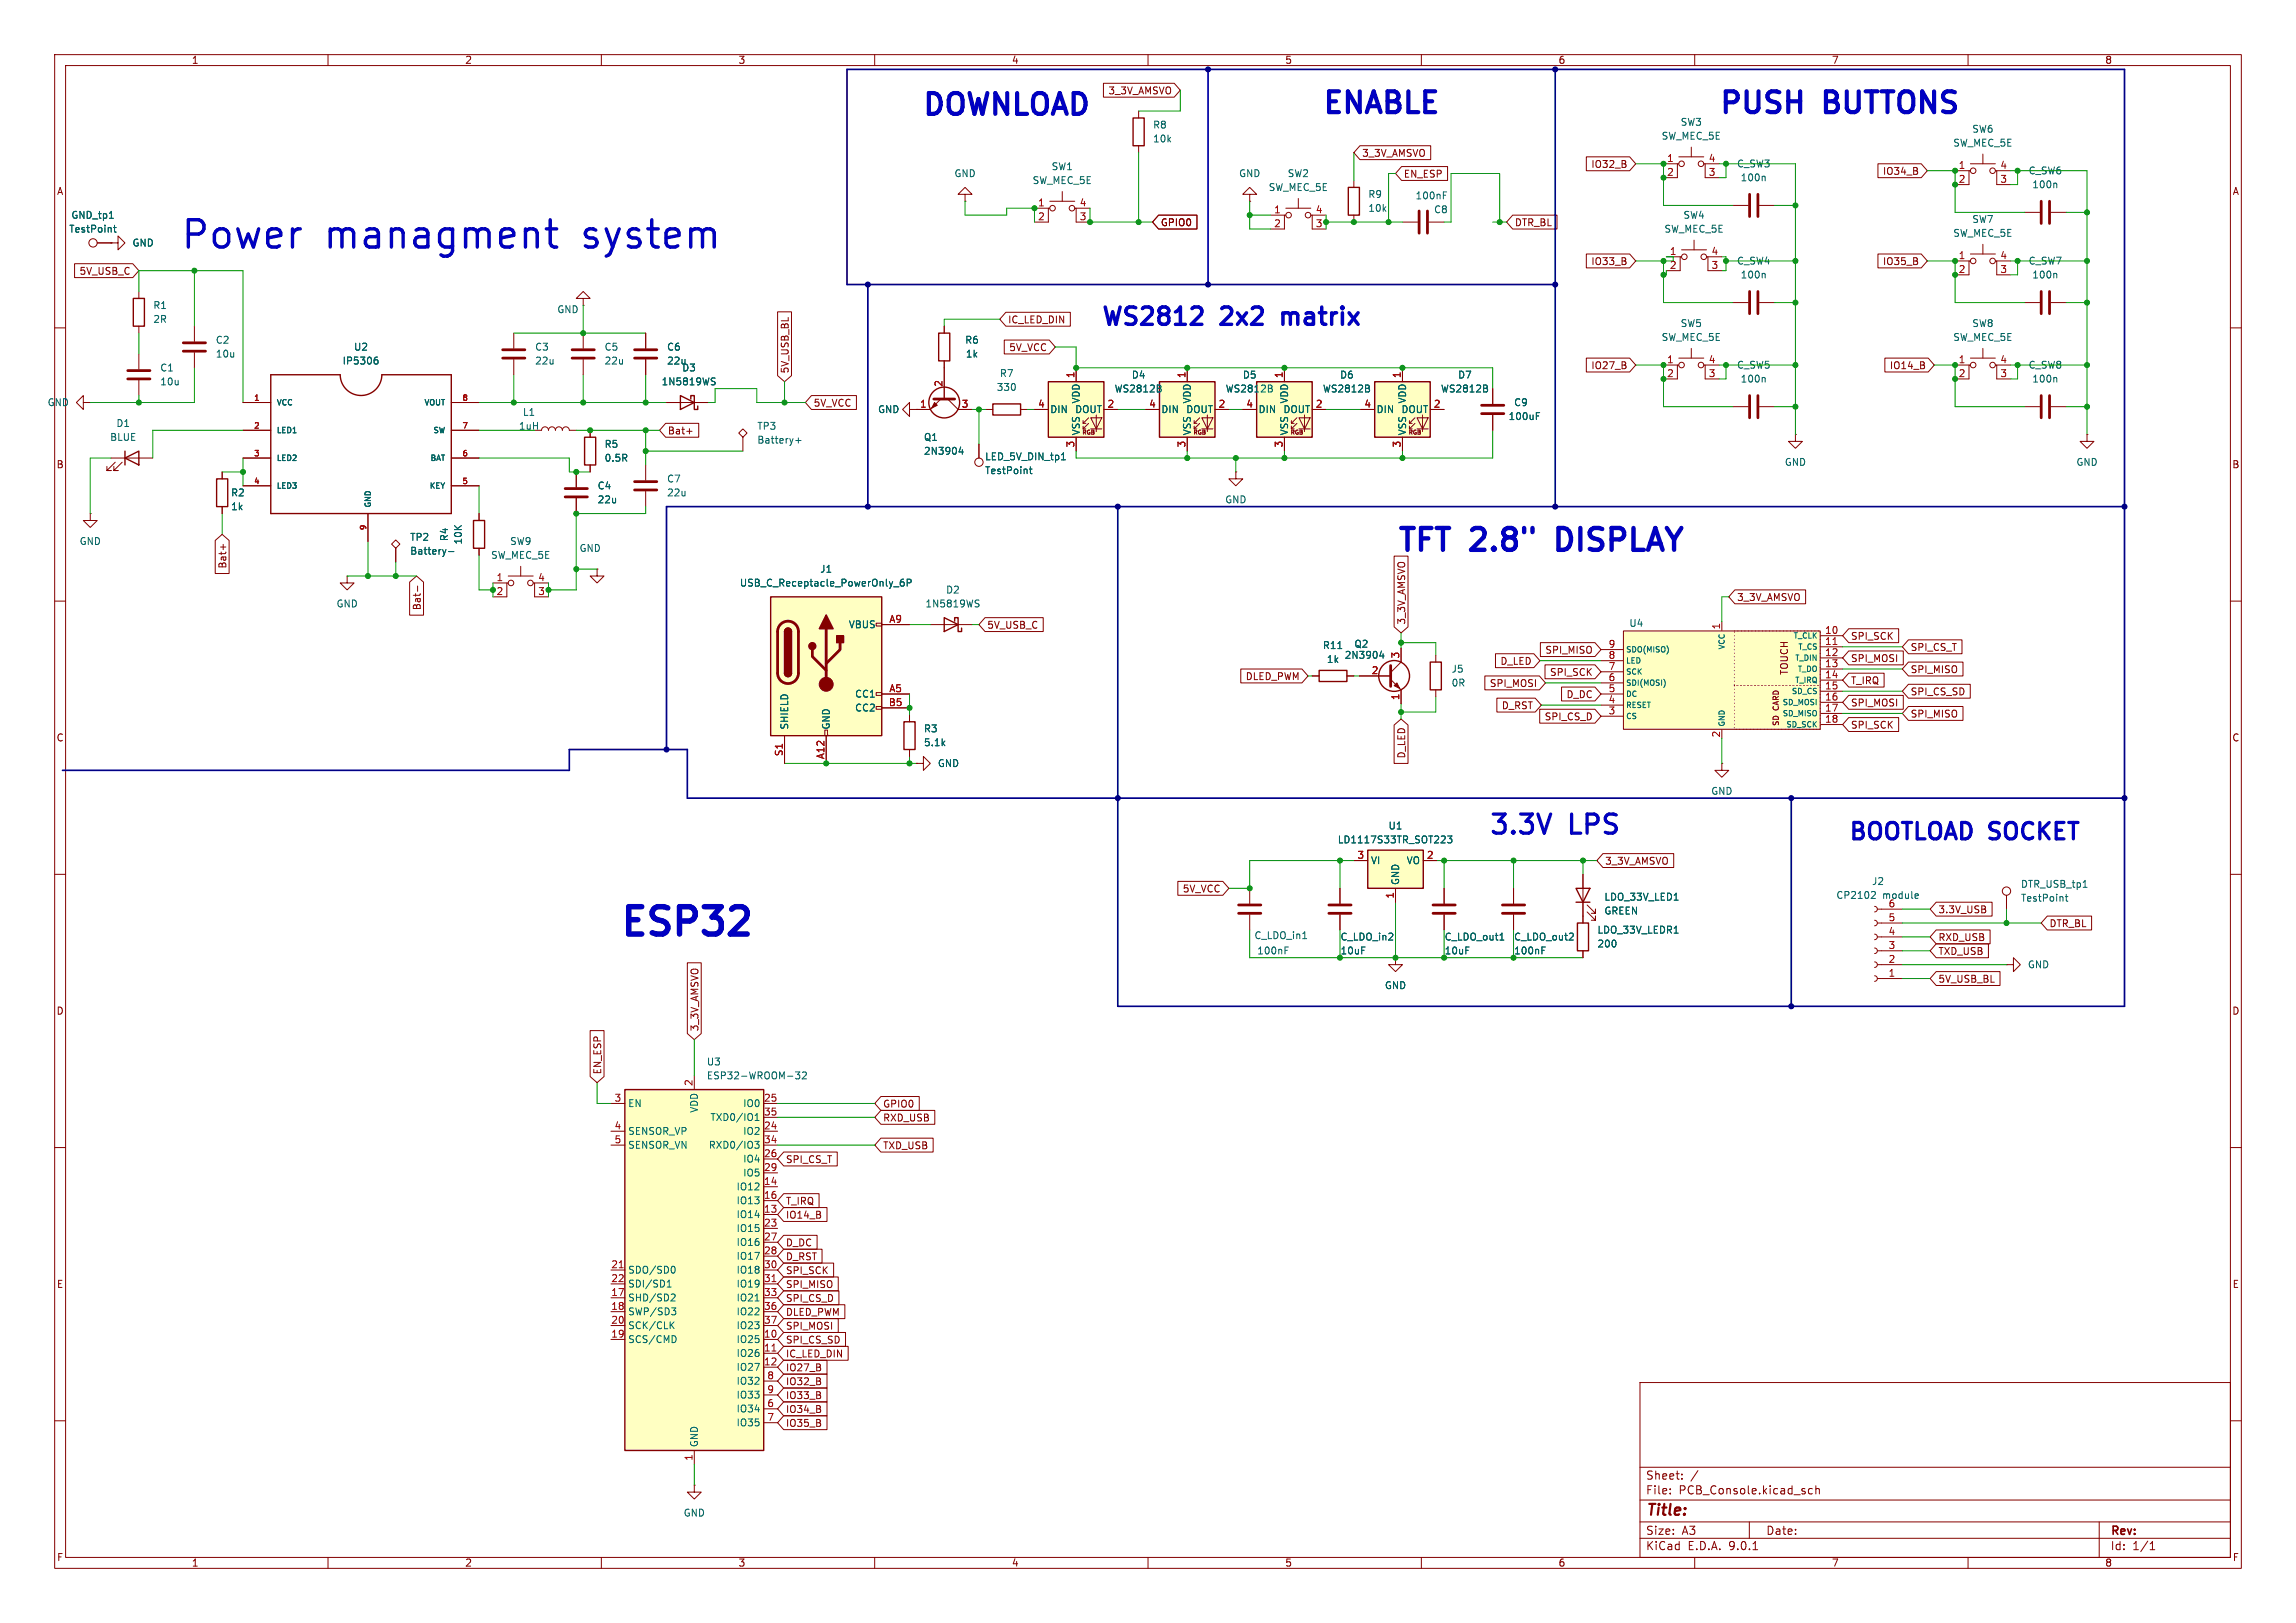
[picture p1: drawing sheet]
<svg xmlns="http://www.w3.org/2000/svg" width="420mm" height="297mm" viewBox="0 0 420 297" stroke-linecap="round" stroke-linejoin="round" font-family="sans-serif">
<defs><g id="words">
<g font-size="7" fill="#0000c2">
<text x="32.8" y="46.4">Power</text>
<text x="59.7" y="46.4">managment</text>
<text x="107.4" y="46.4">system</text>
<text x="112.8" y="172.7">ESP32</text>
</g>
<g font-size="5.6" fill="#0000c2">
<text x="255.1" y="102">TFT</text>
<text x="269.3" y="102">2.8&quot;</text>
<text x="286.5" y="102">DISPLAY</text>
</g>
<g font-size="5.3" fill="#0000c2">
<text x="168.2" y="21.3">DOWNLOAD</text>
<text x="241.4" y="21.8">ENABLE</text>
<text x="314" y="21.8">PUSH</text>
<text x="333.9" y="21.8">BUTTONS</text>
</g>
<g font-size="4.9" fill="#0000c2">
<text x="272.1" y="153.5">3.3V</text>
<text x="287.2" y="153.5">LPS</text>
</g>
<g font-size="4.4" fill="#0000c2">
<text x="201.1" y="60.5">WS2812</text>
<text x="223.5" y="60.5">2x2</text>
<text x="235.8" y="60.5">matrix</text>
</g>
<text font-size="4.2" fill="#0000c2" x="337.8" y="154.5">BOOTLOAD SOCKET</text>
<text font-size="2.8" fill="#840000" x="301" y="277.9">Title:</text>
<g font-size="2.1" fill="#840000">
<text x="301" y="273.7">File:</text>
<text x="301" y="271">Sheet:</text>
<text x="307.1" y="273.7">PCB_Console.kicad_sch</text>
<text x="301" y="281.1">Size:</text>
<text x="307.6" y="281.1">A3</text>
<text x="323" y="281.1">Date:</text>
<text x="386" y="281.3">Rev:</text>
<text x="301" y="283.9">KiCad</text>
<text x="308.7" y="283.9">E.D.A.</text>
<text x="316.3" y="283.9">9.0.1</text>
<text x="386" y="283.9">Id:</text>
<text x="390.1" y="283.9">1/1</text>
</g>
<g font-size="1.8" fill="#840000">
<text x="35" y="11.9">1</text>
<text x="85" y="11.9">2</text>
<text x="135" y="11.9">3</text>
<text x="185" y="11.9">4</text>
<text x="235" y="11.9">5</text>
<text x="285" y="11.9">6</text>
<text x="335" y="11.9">7</text>
<text x="385" y="11.9">8</text>
<text x="202.7" y="17.5">3_3V_AMSVO</text>
<text x="249.1" y="28.9">3_3V_AMSVO</text>
<text x="10.3" y="35.9">A</text>
<text x="256.7" y="32.7">EN_ESP</text>
<text x="291" y="30.9">IO32_B</text>
<text x="344.3" y="32.2">IO34_B</text>
<text x="408.3" y="35.9">A</text>
<text x="212.2" y="41.6">GPIO0</text>
<text x="277" y="41.6">DTR_BL</text>
<text x="14.5" y="50.5">5V_USB_C</text>
<text x="291" y="48.7">IO33_B</text>
<text x="344.3" y="48.7">IO35_B</text>
<text x="184.3" y="59.4">IC_LED_DIN</text>
<text x="184.5" y="64.5">5V_VCC</text>
<text x="144.5" y="68.4" transform="rotate(-90 144.5 68.4)">5V_USB_BL</text>
<text x="291" y="67.8">IO27_B</text>
<text x="345.6" y="67.8">IO14_B</text>
<text x="148.7" y="74.6">5V_VCC</text>
<text x="122.1" y="79.7">Bat+</text>
<text x="10.3" y="85.9">B</text>
<text x="408.2" y="85.9">B</text>
<text x="41.6" y="104.1" transform="rotate(-90 41.6 104.1)">Bat+</text>
<text x="77.2" y="111.8" transform="rotate(-90 77.2 111.8)">Bat-</text>
<text x="317.7" y="110.2">3_3V_AMSVO</text>
<text x="180.5" y="115.3">5V_USB_C</text>
<text x="257.2" y="114.4" transform="rotate(-90 257.2 114.4)">3_3V_AMSVO</text>
<text x="282.6" y="119.8">SPI_MISO</text>
<text x="338.5" y="117.3">SPI_SCK</text>
<text x="349.4" y="119.3">SPI_CS_T</text>
<text x="227.8" y="124.7">DLED_PWM</text>
<text x="272.4" y="125.9">SPI_MOSI</text>
<text x="274.4" y="121.9">D_LED</text>
<text x="283.4" y="123.9">SPI_SCK</text>
<text x="327.3" y="123.6" transform="rotate(-90 327.3 123.6)">TOUCH</text>
<text x="338.5" y="125.4">T_IRQ</text>
<text x="338.5" y="121.4">SPI_MOSI</text>
<text x="349.4" y="123.4">SPI_MISO</text>
<text x="274.6" y="130">D_RST</text>
<text x="286.5" y="128">D_DC</text>
<text x="338.5" y="129.5">SPI_MOSI</text>
<text x="349.4" y="127.4">SPI_CS_SD</text>
<text x="349.4" y="131.5">SPI_MISO</text>
<text x="10.3" y="135.9">C</text>
<text x="282.5" y="132">SPI_CS_D</text>
<text x="338.5" y="133.5">SPI_SCK</text>
<text x="408.2" y="135.9">C</text>
<text x="257.2" y="138.9" transform="rotate(-90 257.2 138.9)">D_LED</text>
<text x="293.5" y="158.4">3_3V_AMSVO</text>
<text x="216.3" y="163.5">5V_VCC</text>
<text x="354.5" y="167.3">3.3V_USB</text>
<text x="354.5" y="172.4">RXD_USB</text>
<text x="374.8" y="169.9">DTR_BL</text>
<text x="354.5" y="174.9">TXD_USB</text>
<text x="10.3" y="185.9">D</text>
<text x="354.5" y="180">5V_USB_BL</text>
<text x="408.2" y="185.9">D</text>
<text x="128" y="188.8" transform="rotate(-90 128 188.8)">3_3V_AMSVO</text>
<text x="110.2" y="196.7" transform="rotate(-90 110.2 196.7)">EN_ESP</text>
<text x="161.4" y="202.9">GPIO0</text>
<text x="161.4" y="205.4">RXD_USB</text>
<text x="143.7" y="213">SPI_CS_T</text>
<text x="161.4" y="210.5">TXD_USB</text>
<text x="143.7" y="220.7">T_IRQ</text>
<text x="143.7" y="223.2">IO14_B</text>
<text x="143.7" y="230.8">D_RST</text>
<text x="143.7" y="228.3">D_DC</text>
<text x="143.7" y="233.4">SPI_SCK</text>
<text x="10.3" y="235.9">E</text>
<text x="143.7" y="238.4">SPI_CS_D</text>
<text x="143.7" y="235.9">SPI_MISO</text>
<text x="408.3" y="235.9">E</text>
<text x="143.7" y="241">DLED_PWM</text>
<text x="143.7" y="243.5">SPI_MOSI</text>
<text x="143.7" y="248.6">IC_LED_DIN</text>
<text x="143.7" y="246.1">SPI_CS_SD</text>
<text x="143.7" y="251.1">IO27_B</text>
<text x="143.7" y="256.2">IO33_B</text>
<text x="143.7" y="253.7">IO32_B</text>
<text x="143.7" y="258.8">IO34_B</text>
<text x="143.7" y="261.3">IO35_B</text>
<text x="10.3" y="285.9">F</text>
<text x="35" y="286.9">1</text>
<text x="85" y="286.9">2</text>
<text x="135" y="286.9">3</text>
<text x="185" y="286.9">4</text>
<text x="235" y="286.9">5</text>
<text x="285" y="286.9">6</text>
<text x="335" y="286.9">7</text>
<text x="385" y="286.9">8</text>
<text x="408.3" y="285.9">F</text>
</g>
<g font-size="1.8" fill="#006464">
<text x="210.8" y="23.7">R8</text>
<text x="307.3" y="23.2">SW3</text>
<text x="210.8" y="26.3">10k</text>
<text x="303.9" y="25.8">SW_MEC_5E</text>
<text x="357.2" y="27">SW_MEC_5E</text>
<text x="360.7" y="24.5">SW6</text>
<text x="174.5" y="32.6">GND</text>
<text x="188.8" y="33.9">SW_MEC_5E</text>
<text x="192.3" y="31.3">SW1</text>
<text x="226.6" y="32.6">GND</text>
<text x="232" y="35.2">SW_MEC_5E</text>
<text x="235.5" y="32.6">SW2</text>
<text x="317.6" y="30.8">C_SW3</text>
<text x="318.3" y="33.4">100n</text>
<text x="371" y="32.1">C_SW6</text>
<text x="371.7" y="34.6">100n</text>
<text x="13" y="40.2">GND_tp1</text>
<text x="250.2" y="36.4">R9</text>
<text x="250.2" y="39">10k</text>
<text x="258.8" y="36.7">100nF</text>
<text x="262.2" y="39.2">C8</text>
<text x="307.8" y="40.2">SW4</text>
<text x="360.7" y="41">SW7</text>
<text x="12.6" y="42.8">TestPoint</text>
<text x="24.1" y="45.3">GND</text>
<text x="304.4" y="42.8">SW_MEC_5E</text>
<text x="357.2" y="43.5">SW_MEC_5E</text>
<text x="317.6" y="48.6">C_SW4</text>
<text x="318.3" y="51.2">100n</text>
<text x="371" y="48.6">C_SW7</text>
<text x="371.7" y="51.2">100n</text>
<text x="27.9" y="56.7">R1</text>
<text x="27.9" y="59.3">2R</text>
<text x="101.8" y="57.5">GND</text>
<text x="39.4" y="63.1">C2</text>
<text x="39.4" y="65.6">10u</text>
<text x="64.7" y="64.4">U2</text>
<text x="97.8" y="64.4">C3</text>
<text x="110.5" y="64.4">C5</text>
<text x="121.9" y="64.4">C6</text>
<text x="176.5" y="63.1">R6</text>
<text x="176.6" y="65.6">1k</text>
<text x="303.9" y="62.6">SW_MEC_5E</text>
<text x="307.3" y="60">SW5</text>
<text x="357.2" y="62.6">SW_MEC_5E</text>
<text x="360.7" y="60">SW8</text>
<text x="29.2" y="68.2">C1</text>
<text x="29.2" y="70.7">10u</text>
<text x="62.6" y="66.9">IP5306</text>
<text x="97.8" y="66.9">22u</text>
<text x="110.5" y="66.9">22u</text>
<text x="120.9" y="70.7">1N5819WS</text>
<text x="121.9" y="66.9">22u</text>
<text x="124.7" y="68.2">D3</text>
<text x="182.2" y="71.7">330</text>
<text x="182.8" y="69.2">R7</text>
<text x="206.9" y="69.5">D4</text>
<text x="227.3" y="69.5">D5</text>
<text x="245" y="69.5">D6</text>
<text x="266.6" y="69.5">D7</text>
<text x="317.6" y="67.7">C_SW5</text>
<text x="318.3" y="70.2">100n</text>
<text x="371" y="67.7">C_SW8</text>
<text x="371.7" y="70.2">100n</text>
<text x="8.6" y="74.5">GND</text>
<text x="95.6" y="76.3">L1</text>
<text x="160.5" y="75.8">GND</text>
<text x="192" y="75.8">DIN</text>
<text x="196.6" y="75.8">DOUT</text>
<text x="197.7" y="73.9" transform="rotate(-90 197.7 73.9)">VDD</text>
<text x="203.8" y="72">WS2812B</text>
<text x="212.3" y="75.8">DIN</text>
<text x="216.9" y="75.8">DOUT</text>
<text x="218" y="73.9" transform="rotate(-90 218 73.9)">VDD</text>
<text x="224.1" y="72">WS2812B</text>
<text x="230.1" y="75.8">DIN</text>
<text x="234.7" y="75.8">DOUT</text>
<text x="235.8" y="73.9" transform="rotate(-90 235.8 73.9)">VDD</text>
<text x="241.9" y="72">WS2812B</text>
<text x="251.7" y="75.8">DIN</text>
<text x="256.3" y="75.8">DOUT</text>
<text x="257.4" y="73.9" transform="rotate(-90 257.4 73.9)">VDD</text>
<text x="263.5" y="72">WS2812B</text>
<text x="275.9" y="77.1">100uF</text>
<text x="276.9" y="74.5">C9</text>
<text x="20.1" y="80.9">BLUE</text>
<text x="21.2" y="78.3">D1</text>
<text x="94.8" y="78.8">1uH</text>
<text x="110.5" y="82.1">R5</text>
<text x="138.4" y="78.8">TP3</text>
<text x="138.4" y="81.4">Battery+</text>
<text x="168.9" y="80.9">Q1</text>
<text x="168.9" y="83.4">2N3904</text>
<text x="197.7" y="79.8" transform="rotate(-90 197.7 79.8)">VSS</text>
<text x="218" y="79.8" transform="rotate(-90 218 79.8)">VSS</text>
<text x="235.8" y="79.8" transform="rotate(-90 235.8 79.8)">VSS</text>
<text x="257.4" y="79.8" transform="rotate(-90 257.4 79.8)">VSS</text>
<text x="109.2" y="89.8">C4</text>
<text x="110.5" y="84.7">0.5R</text>
<text x="121.9" y="88.5">C7</text>
<text x="180.1" y="84.4">LED_5V_DIN_tp1</text>
<text x="180.1" y="87">TestPoint</text>
<text x="326.4" y="85.4">GND</text>
<text x="379.7" y="85.4">GND</text>
<text x="42.2" y="91">R2</text>
<text x="42.2" y="93.6">1k</text>
<text x="109.2" y="92.3">22u</text>
<text x="121.9" y="91">22u</text>
<text x="224" y="92.3">GND</text>
<text x="14.5" y="99.9">GND</text>
<text x="74.9" y="99.2">TP2</text>
<text x="74.9" y="101.7">Battery-</text>
<text x="82.1" y="99.1" transform="rotate(-90 82.1 99.1)">R4</text>
<text x="84.7" y="99.7" transform="rotate(-90 84.7 99.7)">10K</text>
<text x="93.2" y="99.9">SW9</text>
<text x="105.9" y="101.2">GND</text>
<text x="89.7" y="102.5">SW_MEC_5E</text>
<text x="135.2" y="107.5">USB_C_Receptacle_PowerOnly_6P</text>
<text x="149.9" y="105">J1</text>
<text x="61.5" y="111.4">GND</text>
<text x="169.2" y="111.4">1N5819WS</text>
<text x="173" y="108.8">D2</text>
<text x="155.2" y="115.2">VBUS</text>
<text x="241.9" y="119">R11</text>
<text x="247.7" y="118.7">Q2</text>
<text x="298" y="114.9">U4</text>
<text x="242.6" y="121.5">1k</text>
<text x="245.9" y="120.8">2N3904</text>
<text x="265.4" y="123.3">J5</text>
<text x="265.4" y="125.8">0R</text>
<text x="156.3" y="127.9">CC1</text>
<text x="156.3" y="130.4">CC2</text>
<text x="144.4" y="133.6" transform="rotate(-90 144.4 133.6)">SHIELD</text>
<text x="152" y="133.6" transform="rotate(-90 152 133.6)">GND</text>
<text x="168.9" y="134.2">R3</text>
<text x="168.9" y="136.8">5.1k</text>
<text x="171.5" y="140.6">GND</text>
<text x="312.9" y="145.6">GND</text>
<text x="244.6" y="154.5">LD1117S33TR_SOT223</text>
<text x="253.9" y="152">U1</text>
<text x="250.7" y="158.3">VI</text>
<text x="257.2" y="158.3">VO</text>
<text x="256.1" y="162.1" transform="rotate(-90 256.1 162.1)">GND</text>
<text x="293.4" y="167.6">GREEN</text>
<text x="293.4" y="165">LDO_33V_LED1</text>
<text x="335.8" y="164.7">CP2102</text>
<text x="342.3" y="162.2">J2</text>
<text x="344.4" y="164.7">module</text>
<text x="345.4" y="166.1">6</text>
<text x="369.6" y="165.2">TestPoint</text>
<text x="369.6" y="162.7">DTR_USB_tp1</text>
<text x="229.4" y="172.1">C_LDO_in1</text>
<text x="245.1" y="172.3">C_LDO_in2</text>
<text x="264.2" y="172.3">C_LDO_out1</text>
<text x="276.9" y="172.3">C_LDO_out2</text>
<text x="292.1" y="173.6">200</text>
<text x="292.1" y="171">LDO_33V_LEDR1</text>
<text x="229.9" y="174.9">100nF</text>
<text x="245.1" y="174.9">10uF</text>
<text x="264.2" y="174.9">10uF</text>
<text x="276.9" y="174.9">100nF</text>
<text x="370.8" y="177.4">GND</text>
<text x="253.2" y="181.2">GND</text>
<text x="129.2" y="197.7">ESP32-WROOM-32</text>
<text x="129.2" y="195.2">U3</text>
<text x="114.8" y="202.8">EN</text>
<text x="127.9" y="203.7" transform="rotate(-90 127.9 203.7)">VDD</text>
<text x="135.8" y="202.8">IO0</text>
<text x="114.8" y="207.9">SENSOR_VP</text>
<text x="129.9" y="205.3">TXD0/IO1</text>
<text x="135.8" y="207.9">IO2</text>
<text x="114.8" y="210.4">SENSOR_VN</text>
<text x="129.6" y="210.4">RXD0/IO3</text>
<text x="135.8" y="213">IO4</text>
<text x="135.8" y="215.5">IO5</text>
<text x="134.6" y="218">IO12</text>
<text x="134.6" y="220.6">IO13</text>
<text x="134.6" y="223.1">IO14</text>
<text x="134.6" y="225.7">IO15</text>
<text x="114.8" y="233.3">SDO/SD0</text>
<text x="134.6" y="228.2">IO16</text>
<text x="134.6" y="230.7">IO17</text>
<text x="134.6" y="233.3">IO18</text>
<text x="114.8" y="235.8">SDI/SD1</text>
<text x="114.8" y="238.4">SHD/SD2</text>
<text x="134.6" y="235.8">IO19</text>
<text x="134.6" y="238.4">IO21</text>
<text x="114.8" y="240.9">SWP/SD3</text>
<text x="114.8" y="243.4">SCK/CLK</text>
<text x="114.8" y="246">SCS/CMD</text>
<text x="134.6" y="240.9">IO22</text>
<text x="134.6" y="243.4">IO23</text>
<text x="134.6" y="246">IO25</text>
<text x="134.6" y="248.5">IO26</text>
<text x="134.6" y="251.1">IO27</text>
<text x="134.6" y="253.6">IO32</text>
<text x="134.6" y="256.1">IO33</text>
<text x="134.6" y="258.7">IO34</text>
<text x="134.6" y="261.2">IO35</text>
<text x="127.9" y="264.9" transform="rotate(-90 127.9 264.9)">GND</text>
<text x="125" y="277.7">GND</text>
</g>
<g font-size="1.8" fill="#a90000">
<text x="304.9" y="29.7">1</text>
<text x="312.5" y="29.7">4</text>
<text x="304.9" y="32.3">2</text>
<text x="312.5" y="32.3">3</text>
<text x="358.2" y="31">1</text>
<text x="358.2" y="33.5">2</text>
<text x="365.8" y="31">4</text>
<text x="365.8" y="33.5">3</text>
<text x="189.8" y="37.8">1</text>
<text x="189.8" y="40.4">2</text>
<text x="197.4" y="37.8">4</text>
<text x="197.4" y="40.4">3</text>
<text x="233" y="39.1">1</text>
<text x="233" y="41.7">2</text>
<text x="240.6" y="39.1">4</text>
<text x="240.6" y="41.7">3</text>
<text x="305.4" y="46.7">1</text>
<text x="313" y="46.7">4</text>
<text x="358.2" y="47.5">1</text>
<text x="365.8" y="47.5">4</text>
<text x="305.4" y="49.3">2</text>
<text x="313" y="49.3">3</text>
<text x="358.2" y="50">2</text>
<text x="365.8" y="50">3</text>
<text x="172.5" y="70.9" transform="rotate(-90 172.5 70.9)">2</text>
<text x="196.6" y="69.3" transform="rotate(-90 196.6 69.3)">1</text>
<text x="216.9" y="69.3" transform="rotate(-90 216.9 69.3)">1</text>
<text x="234.7" y="69.3" transform="rotate(-90 234.7 69.3)">1</text>
<text x="256.3" y="69.3" transform="rotate(-90 256.3 69.3)">1</text>
<text x="304.9" y="66.5">1</text>
<text x="304.9" y="69.1">2</text>
<text x="312.5" y="66.5">4</text>
<text x="312.5" y="69.1">3</text>
<text x="358.2" y="66.5">1</text>
<text x="358.2" y="69.1">2</text>
<text x="365.8" y="66.5">4</text>
<text x="365.8" y="69.1">3</text>
<text x="168.2" y="74.7">1</text>
<text x="175.8" y="74.7">3</text>
<text x="189.8" y="74.7">4</text>
<text x="202.5" y="74.7">2</text>
<text x="210.1" y="74.7">4</text>
<text x="222.8" y="74.7">2</text>
<text x="227.9" y="74.7">4</text>
<text x="240.6" y="74.7">2</text>
<text x="249.5" y="74.7">4</text>
<text x="262.2" y="74.7">2</text>
<text x="196.6" y="82" transform="rotate(-90 196.6 82)">3</text>
<text x="216.9" y="82" transform="rotate(-90 216.9 82)">3</text>
<text x="234.7" y="82" transform="rotate(-90 234.7 82)">3</text>
<text x="256.3" y="82" transform="rotate(-90 256.3 82)">3</text>
<text x="90.7" y="106.4">1</text>
<text x="98.4" y="106.4">4</text>
<text x="98.4" y="109">3</text>
<text x="162.6" y="114">A9</text>
<text x="294.2" y="118.6">9</text>
<text x="314.7" y="115.3" transform="rotate(-90 314.7 115.3)">1</text>
<text x="333.7" y="116.1">10</text>
<text x="333.7" y="118.1">11</text>
<text x="250.8" y="123.4">2</text>
<text x="256" y="120.6" transform="rotate(-90 256 120.6)">3</text>
<text x="294.2" y="120.7">8</text>
<text x="294.2" y="122.7">7</text>
<text x="294.2" y="124.7">6</text>
<text x="333.7" y="120.1">12</text>
<text x="333.7" y="122.2">13</text>
<text x="333.7" y="124.2">14</text>
<text x="162.5" y="129.3">B5</text>
<text x="162.6" y="126.7">A5</text>
<text x="256" y="128.2" transform="rotate(-90 256 128.2)">1</text>
<text x="294.2" y="126.7">5</text>
<text x="294.2" y="128.8">4</text>
<text x="294.2" y="130.8">3</text>
<text x="333.7" y="126.2">15</text>
<text x="333.7" y="128.3">16</text>
<text x="333.7" y="130.3">17</text>
<text x="314.7" y="135" transform="rotate(-90 314.7 135)">2</text>
<text x="333.7" y="132.3">18</text>
<text x="143.3" y="138.5" transform="rotate(-90 143.3 138.5)">S1</text>
<text x="150.9" y="139" transform="rotate(-90 150.9 139)">A12</text>
<text x="248.2" y="157.2">3</text>
<text x="260.9" y="157.2">2</text>
<text x="255" y="164.5" transform="rotate(-90 255 164.5)">1</text>
<text x="345.4" y="173.7">3</text>
<text x="345.4" y="171.2">4</text>
<text x="345.4" y="168.7">5</text>
<text x="345.4" y="178.8">1</text>
<text x="345.4" y="176.3">2</text>
<text x="112.3" y="201.7">3</text>
<text x="126.7" y="198.8" transform="rotate(-90 126.7 198.8)">2</text>
<text x="139.7" y="201.7">25</text>
<text x="112.3" y="206.8">4</text>
<text x="112.3" y="209.3">5</text>
<text x="139.7" y="204.2">35</text>
<text x="139.7" y="206.8">24</text>
<text x="139.7" y="209.3">34</text>
<text x="139.7" y="211.8">26</text>
<text x="139.7" y="214.4">29</text>
<text x="139.7" y="216.9">14</text>
<text x="139.7" y="219.5">16</text>
<text x="139.7" y="222">13</text>
<text x="139.7" y="224.5">23</text>
<text x="139.7" y="227.1">27</text>
<text x="111.7" y="232.2">21</text>
<text x="139.7" y="229.6">28</text>
<text x="139.7" y="232.2">30</text>
<text x="111.7" y="234.7">22</text>
<text x="111.7" y="237.2">17</text>
<text x="111.7" y="239.8">18</text>
<text x="139.7" y="234.7">31</text>
<text x="139.7" y="237.2">33</text>
<text x="139.7" y="239.8">36</text>
<text x="111.7" y="242.3">20</text>
<text x="111.7" y="244.9">19</text>
<text x="139.7" y="242.3">37</text>
<text x="139.7" y="244.9">10</text>
<text x="139.7" y="247.4">11</text>
<text x="139.7" y="249.9">12</text>
<text x="140.3" y="252.5">8</text>
<text x="140.3" y="255">9</text>
<text x="140.3" y="257.6">6</text>
<text x="140.3" y="260.1">7</text>
<text x="126.7" y="267.4" transform="rotate(-90 126.7 267.4)">1</text>
</g>
<text font-size="1.8" fill="#009600" x="90.7" y="109">2</text>
<g font-size="1.4" fill="#a90000">
<text x="46.4" y="73.4">1</text>
<text x="84.5" y="73.4">8</text>
<text x="46.4" y="78.5">2</text>
<text x="46.4" y="83.6">3</text>
<text x="84.5" y="78.5">7</text>
<text x="84.5" y="83.6">6</text>
<text x="46.4" y="88.6">4</text>
<text x="84.5" y="88.6">5</text>
<text x="67.1" y="97.1" transform="rotate(-90 67.1 97.1)">9</text>
</g>
<g font-size="1.4" fill="#006464">
<text x="50.5" y="74.4">VCC</text>
<text x="77.5" y="74.4">VOUT</text>
<text x="50.5" y="79.5">LED1</text>
<text x="79.2" y="79.5">SW</text>
<text x="50.5" y="84.6">LED2</text>
<text x="50.5" y="89.6">LED3</text>
<text x="78.5" y="89.6">KEY</text>
<text x="78.6" y="84.6">BAT</text>
<text x="68" y="93" transform="rotate(-90 68 93)">GND</text>
<text x="297.4" y="119.6">SDO(MISO)</text>
<text x="315.7" y="119" transform="rotate(-90 315.7 119)">VCC</text>
<text x="328" y="117.1">T_CLK</text>
<text x="328.8" y="119.1">T_CS</text>
<text x="297.4" y="121.6">LED</text>
<text x="297.4" y="123.7">SCK</text>
<text x="297.4" y="125.7">SDI(MOSI)</text>
<text x="328.2" y="121.1">T_DIN</text>
<text x="328.2" y="125.2">T_IRQ</text>
<text x="328.7" y="123.2">T_DO</text>
<text x="297.4" y="127.7">DC</text>
<text x="297.4" y="129.8">RESET</text>
<text x="297.4" y="131.8">CS</text>
<text x="326" y="129.3">SD_MOSI</text>
<text x="326" y="131.3">SD_MISO</text>
<text x="327.6" y="127.2">SD_CS</text>
<text x="315.7" y="133.1" transform="rotate(-90 315.7 133.1)">GND</text>
<text x="326.6" y="133.3">SD_SCK</text>
</g>
<g font-size="1.4" fill="#840000">
<text x="325.6" y="130.4" transform="rotate(-90 325.6 130.4)">CARD</text>
<text x="325.6" y="133.4" transform="rotate(-90 325.6 133.4)">SD</text>
</g>
<g font-size="1.1" fill="#840000">
<text x="197.8" y="79.7">RGB</text>
<text x="218.2" y="79.7">RGB</text>
<text x="235.9" y="79.7">RGB</text>
<text x="257.5" y="79.7">RGB</text>
</g>
</g></defs>
<g fill="none" stroke="#840000" stroke-width=".18">
<path d="M10 10h400v277h-400zM12 12h396v273h-396zM60 10v2M110 10v2M160 10v2M210 10v2M260 10v2M310 10v2M360 10v2M176.5 35.6h1.3l-1.3-1.3-1.2 1.3h1.2v1.2M176.5 36.8h.1M189.2 38.1h2.6"/>
<path d="M192 38.1h-.2v2.5h-2.6M192 36.8h4.6M194.3 35.1v1.7M196.6 38.1h.2v2.5h2.6M196.8 38.1h2.6M208.3 20.3v1.3M208.3 26.7v1.2M228.6 35.6h1.3l-1.3-1.3-1.3 1.3h1.3v1.2M228.6 36.8h.1M317 37.6h2.8M321.8 37.6h2.8M357.6 31.2h2.6"/>
<path d="M360.4 31.2h-.2v2.6h-2.6M360.4 30h4.6M362.7 28.2v1.8M365 31.2h.3v2.6h2.5M365.3 31.2h2.5M370.3 38.9h2.8M375.2 38.9h2.8M317 55.4h2.8M321.8 55.4h2.8M10 60h2M15.2 73.7v-1.3l-1.2 1.3 1.2 1.2v-1.2h1.3M16.5 73.7h.1"/>
<path d="M25.4 64.8v2.8M25.4 69.6v2.8M106.7 61v2.8M106.7 65.8v2.8M118.1 61v2.8M118.1 65.8v2.8M121.9 73.7h7.6M317 74.4h2.8M321.8 74.4h2.8M357.6 66.8h2.6M360.4 66.8h-.2v2.5h-2.6M360.4 65.5h4.6"/>
<path d="M362.7 63.8v1.7M365 66.8h.3v2.5h2.5M365.3 66.8h2.5M381.8 79.5v1.3h1.2l-1.2 1.2-1.3-1.2h1.3M381.8 79.5h.1M408 60h2M71.6 99.6l.8-.8 .8 .8-.8 .7zM105.4 86.4v2.8M105.4 91.2v2.8M10 110h2M72.4 100.3v2.6M90.2 106.7h2.5"/>
<path d="M93 106.7h-.3v2.5h-2.5M93 105.4h4.5M95.2 103.6v1.8M97.5 106.7h.3v2.5h2.5M97.8 106.7h2.5M408 110h2M166.4 130.8v1.3M166.4 137.2v1.2M10 160h2M408 160h2M342.9 178.6l.4 .1 .1 .4-.1 .3-.4 .2M342.9 176l.4 .2 .1 .3-.1 .4-.4 .1"/>
<path d="M342.9 173.5l.4 .1 .1 .4-.1 .3-.4 .2M342.9 170.9l.4 .2 .1 .4-.1 .3-.4 .2M342.9 168.4l.4 .2 .1 .3-.1 .4-.4 .1M342.9 165.9l.4 .1 .1 .4-.1 .3-.4 .2M343.4 179.1h4.6M343.4 176.5h4.6M343.4 174h4.6M343.4 171.5h4.6M343.4 168.9h4.6M343.4 166.4h4.6M367 176.5h1.3v-1.2l1.3 1.2-1.3 1.3v-1.3M367 176.5h.1"/>
<path d="M367 163.8v2.6M10 210h2M408 210h2M300 253h108v32h-108zM10 260h2M300 278.5h108M300 274.5h108M300 268.5h108M305.5 273.2v.2M305.5 272.5v.1M307.7 270.5v.2M307.7 269.8v.1"/>
<path d="M310.6 269.1l-1.3 1.9M320 278.5v3M331.5 272.5l-.4-.1-.3 .3v.4l.1 .2h.6M332.2 272.5l.2-.1 .3 .1 .1 .9M332.2 271.9v1.5M384 278.5v6.5M408 260h2M60 285v2M110 285v2M160 285v2M210 285v2M260 285v2"/>
<path d="M300 281.5h108M310 285v2M320.7 283.6h.8M360 285v2M393.3 283.6h.9M393.3 282.5l.4-.4v1.5"/>
<circle cx="192.5" cy="38.1" r=".51"/>
<circle cx="196.1" cy="38.1" r=".51"/>
<circle cx="360.9" cy="31.2" r=".51"/>
<circle cx="364.5" cy="31.2" r=".51"/>
<circle cx="360.9" cy="66.8" r=".51"/>
<circle cx="364.5" cy="66.8" r=".51"/>
<circle cx="93.5" cy="106.7" r=".51"/>
<circle cx="97" cy="106.7" r=".51"/>
<circle cx="367" cy="163.1" r=".76"/>
</g>
<g fill="none" stroke="#840000" stroke-width=".51">
<path d="M320 35.6v4M321.6 35.6v4M373.4 36.8v4.1M374.9 36.8v4.1M320 53.3v4.1M321.6 53.3v4.1M23.4 67.8h4M23.4 69.3h4M104.6 64h4.1M104.6 65.5h4.1M116.1 64h4M116.1 65.5h4"/>
<path d="M320 72.4v4.1M321.6 72.4v4.1M103.4 89.4h4M103.4 90.9h4"/>
</g>
<g fill="none" stroke="#006464" stroke-width=".18">
<path d="M322.7 32.2l.2 .2v.7M376 33.5l.2 .2v.7M322.7 50l.2 .2v.7M130.3 69.8l.4 .1 .1 .3-.2 .2h-.3M130.3 69.2h.5M322.7 69.1l.2 .2v.6M82.1 100.9h.9M342.5 163.1l.4 .1 .2 .3-.8 .9h.8M350.5 163.6h.4v.3l-.6 .1M350.9 164.3l-.4 .1M377.8 164.1h.5M378 163.6v1.1l.3 .2"/>
<path d="M381.1 162.4h.7"/>
</g>
<path d="M207.3 21.6h2v5.1h-2zM124.5 72.4l2.5 1.3-2.5 1.2zM126.4 73v-.6h.6v2.5h.6v-.6M165.4 132.1h2v5.1h-2z" fill="none" stroke="#840000" stroke-width=".25"/>
<path d="M250.2 155.6h10.1v7h-10.1z" fill="#ffffc2"/>
<path d="M250.2 155.6h10.1v7h-10.1z" fill="none" stroke="#840000" stroke-width=".25"/>
<path d="M247.6 157.5h2.6M260.3 157.5h2.6M228.6 162.6v2.8M228.6 167.4v2.8M255.3 162.6v2.5" fill="none" stroke="#840000" stroke-width=".18"/>
<path d="M264.8 153h.8l-.4 .5 .3 .1v.5l-.2 .1-.5-.1M235.1 173.9h.4M235.1 173.3h.6M238.3 171.8h.7" fill="none" stroke="#006464" stroke-width=".18"/>
<path d="M226.6 165.6h4M226.6 167.1h4" fill="none" stroke="#840000" stroke-width=".51"/>
<path d="M141 109.2h20.3v25.4h-20.3z" fill="#ffffc2"/>
<g fill="none" stroke="#840000" stroke-width=".18">
<path d="M232.4 39.4h2.5M235.2 39.4h-.3v2.5h-2.5M235.2 38.1h4.6M237.5 36.3v1.8M239.8 39.4h.2v2.5h2.6M240 39.4h2.6M247.6 33v1.3M247.6 39.4v1.2M304.3 30h2.5M307.1 30h-.3v2.5h-2.5M307.1 28.7h4.6M309.4 26.9v1.8"/>
<path d="M311.7 30h.2v2.5h2.6M311.9 30h2.6M256.5 40.6h2.8M261.4 40.6h2.8M304.8 47h2.5M307.6 47h-.3v2.5h-2.5M307.6 45.7h4.6M309.9 43.9v1.8M312.2 47h.2v2.5h2.6M312.4 47h2.6M107.9 78.7v1.3M180.3 74.9h1.3"/>
<path d="M186.7 74.9h1.3M20.3 83.8h7.6M21.1 84.6l-1.5 1.5h.7h-.7v-.8M22.4 84.6l-1.6 1.5h.8h-.8v-.8M107.9 85.1v1.3M118.1 85.1v2.8M118.1 89.9v2.8M63.5 105.4v1.3h1.3l-1.3 1.3-1.3-1.3h1.3M63.5 105.4h.1M160.3 114h1v.6h-1zM161.3 114.3h5.1M170.2 114.3h7.6"/>
<path d="M262.6 119.9v1.3M143.5 134.6v5.1M150.9 133.6h.5v1h-.5zM151.1 134.6v5.1M160.3 126.7h1v.6h-1zM160.3 129.3h1v.5h-1zM161.3 127h5.1M161.3 129.5h5.1M240 123.7h1.3M246.4 123.7h1.2M262.6 126.2v1.3M245.1 162.6v2.8"/>
<path d="M245.1 167.4v2.8"/>
<circle cx="235.7" cy="39.4" r=".51"/>
<circle cx="239.3" cy="39.4" r=".51"/>
<circle cx="307.6" cy="30" r=".51"/>
<circle cx="311.1" cy="30" r=".51"/>
<circle cx="308.1" cy="47" r=".51"/>
<circle cx="311.7" cy="47" r=".51"/>
</g>
<path d="M246.6 34.3h2.1v5.1h-2.1zM181.6 73.9h5.1v2h-5.1zM22.9 83.8l2.5-1.2v2.5zM22.9 82.6v2.5M106.9 80h2.1v5.1h-2.1zM141 109.2h20.3v25.4h-20.3zM143.5 115.6a.64 .64 0 0 1 .6-.7 .64 .64 0 0 1 .7 .7M172.7 113l2.6 1.3-2.6 1.3zM174.6 113.7v-.7h.7v2.6h.6v-.7M143.5 123.2a.64 .64 0 0 0 .6 .6 .64 .64 0 0 0 .7-.6M241.3 122.7h5.1v2h-5.1zM261.6 121.2h2.1v5h-2.1z" fill="none" stroke="#840000" stroke-width=".25"/>
<path d="M259.6 38.6v4.1M261.1 38.6v4.1M116.1 88.1h4M116.1 89.7h4M142.8 114.2a1.9 1.9 0 0 1 2.1-.4 1.9 1.9 0 0 1 1.1 1.8v7.6a1.91 1.91 0 0 1-1.9 1.9 1.91 1.91 0 0 1-1.9-1.9v-7.8l.2-.6zM148.6 118.9v1.2l2.5 2.6M151.1 115.1v10.1M153.7 117.6v1.3l-2.6 2.5M243.1 165.6h4M243.1 167.1h4" fill="none" stroke="#840000" stroke-width=".51"/>
<g fill="#840000" stroke="#840000" stroke-width=".25">
<path d="M143.5 115.6h1.3v7.6h-1.3z"/>
<path d="M143.7 115.1a.64 .64 0 0 1 .7-.1 .64 .64 0 0 1 .4 .6h-1.3z"/>
<path d="M143.5 123.2h1.3a.64 .64 0 0 1-.7 .6 .64 .64 0 0 1-.6-.6z"/>
<path d="M151.1 112.5l1.3 2.6h-2.5z"/>
<path d="M153 116.3h1.3v1.3h-1.3z"/>
<circle cx="148.6" cy="118.2" r=".63"/>
</g>
<circle cx="151.1" cy="125.2" r="1.27" fill="#840000" stroke="#840000" stroke-width=".18"/>
<path d="M264 35.7h.4M264 35.1h.6M163.5 107.4h.9M165.3 106l-.4 .1a.86 .86 0 0 0 0 1.2l.4-.2 .1-.4-.2-.2h-.4l-.1 .2M165.9 106.7l.7-.1 .1-.2-.1-.3-.7-.1v1.3M178.6 110.4l.4 .1 .1 .3-.3 .3h-.3M178.6 109.8l.5 .1M244.7 118.7h.7" fill="none" stroke="#006464" stroke-width=".18"/>
<path d="M191.8 69.9h10.1v10.1h-10.1z" fill="#ffffc2"/>
<g fill="none" stroke="#840000" stroke-width=".18">
<path d="M172.7 59.7v1.3M97.8 78.7h1.3a.64 .64 0 0 1 .6-.6 .64 .64 0 0 1 .6 .6 .64 .64 0 0 1 .7-.6 .64 .64 0 0 1 .6 .6 .64 .64 0 0 1 .6-.6 .64 .64 0 0 1 .7 .6 .64 .64 0 0 1 .6-.6 .64 .64 0 0 1 .6 .6h1.3M135.1 79.2l.8-.7 .8 .7-.8 .8zM172.1 73l-1.9 1.9h-2.6M172.7 66v7M173.4 73l1.9 1.9h2.5M189.2 74.9h2.6M196.8 67.3v2.6M198.1 77.5h.5M198.1 78.5h.5M199.1 76.5l-1 1v-.5M199.1 77.5l-1 1v-.5"/>
<path d="M199.5 76.5h2l-1 2zM199.5 78.5h2M200.5 75.9v3.1M201.9 74.9h2.6M304.3 66.8h2.5M307.1 66.8h-.3v2.5h-2.5M307.1 65.5h4.6M309.4 63.8v1.7M311.7 66.8h.2v2.5h2.6M311.9 66.8h2.6M328.4 79.5v1.3h1.3l-1.3 1.2-1.2-1.2h1.2M328.4 79.5h.1"/>
<path d="M135.9 80v2.6M179.1 81.3v2.5M196.8 80v2.6"/>
<circle cx="307.6" cy="66.8" r=".51"/>
<circle cx="311.1" cy="66.8" r=".51"/>
<circle cx="179.1" cy="84.6" r=".76"/>
</g>
<g fill="none" stroke="#840000" stroke-width=".25">
<path d="M171.7 61h2v5h-2zM191.8 69.9h10.1v10.1h-10.1z"/>
<circle cx="172.7" cy="73.7" r="2.82"/>
</g>
<path d="M212.3 71.1l.1 .2-.1 .4M212.3 70.6v.3M145.6 80.6h.9M146 80.1v1M175.7 81.8l-.3 .9h.8M176 82.3v.8M188.3 85.8h.5M188.5 85.4v1.1l.3 .2M194.2 84.1h.7M194.4 83.1l.1-.2v1.2" fill="none" stroke="#006464" stroke-width=".18"/>
<path d="M170.8 73h3.8" fill="none" stroke="#840000" stroke-width=".51"/>
<path d="M170.9 73.7l.5 .5-1 .5z" fill="#840000" stroke="#840000" stroke-width=".18"/>
<path d="M251.5 69.9h10.1v10.1h-10.1z" fill="#ffffc2"/>
<g fill="none" stroke="#840000" stroke-width=".18">
<path d="M44.4 73.7h5.1M44.4 78.7h5.1M82.5 73.7h5.1M82.5 78.7h5.1M94 61v2.8M94 65.8v2.8M166.4 74.9v-1.2l-1.3 1.2 1.3 1.3v-1.3h1.2M167.6 74.9h.1M248.9 74.9h2.6M256.5 67.3v2.6M257.8 77.5h.5M257.8 78.5h.5"/>
<path d="M258.8 76.5l-1 1v-.5M258.8 77.5l-1 1v-.5M259.2 76.5h2l-1 2zM259.2 78.5h2M260.2 75.9v3.1M261.6 74.9h2.6M273 71.1v2.8M273 75.9v2.8M16.5 94v1.3h1.3l-1.3 1.2-1.3-1.2h1.3M16.5 94h.1M40.6 86.4v1.2M40.6 92.7v1.3"/>
<path d="M44.4 83.8h5.1M44.4 88.9h5.1M67.3 94v5.1M82.5 83.8h5.1M82.5 88.9h5.1M226.1 86.4v1.2h1.2l-1.2 1.3-1.3-1.3h1.3M226.1 86.4h.1M256.5 80v2.6M256.3 118.6v2.6l-1.9 1.9M167.6 139.7h1.3v-1.3l1.3 1.3-1.3 1.3v-1.3M167.6 139.7h.1M248.7 123.7h5.7"/>
<path d="M254.4 124.3l1.9 1.9v2.6"/>
</g>
<g fill="none" stroke="#840000" stroke-width=".25">
<path d="M49.5 68.6h12.7a3.8 3.8 0 0 0 3.8 3.8 3.8 3.8 0 0 0 3.8-3.8h12.7v25.4h-33zM251.5 69.9h10.1v10.1h-10.1zM39.6 87.6h2.1v5.1h-2.1z"/>
<circle cx="255" cy="123.7" r="2.82"/>
</g>
<path d="M68.7 65.8h.2l.3 .3-.1 .4-.4 .1M69 65.3l-.3 .1M272 71.1l.1 .2-.1 .4M272 70.6v.3M281 76.1h.5M281 75.5h.6M252.7 119.1l-.3 .9h.8M253 119.6v.9" fill="none" stroke="#006464" stroke-width=".18"/>
<path d="M91.9 64h4.1M91.9 65.5h4.1M271 75.7h4.1M271 74.2h4.1M254.4 121.8v3.8" fill="none" stroke="#840000" stroke-width=".51"/>
<path d="M255 125.5l.5-.5 .5 1z" fill="#840000" stroke="#840000" stroke-width=".18"/>
<path d="M212.1 69.9h10.1v10.1h-10.1z" fill="#ffffc2"/>
<g fill="none" stroke="#840000" stroke-width=".18">
<path d="M17.8 44.5h2.5M20.3 44.5h1.3v-1.3l1.3 1.3-1.3 1.2v-1.2M20.3 44.5h.1M25.4 53.3v1.3M25.4 59.7v1.3M35.6 59.7v2.8M106.7 54.6h1.2l-1.2-1.3-1.3 1.3h1.3v1.3M106.7 55.9h.1M35.6 64.5v2.8M209.5 74.9h2.6M217.2 67.3v2.6M218.4 77.5h.5"/>
<path d="M218.4 78.5h.5M219.5 76.5l-1.1 1v-.5M219.5 77.5l-1.1 1v-.5M219.8 76.5h2.1l-1 2zM219.8 78.5h2.1M220.9 75.9v3.1M222.2 74.9h2.6M217.2 80v2.6M127 271.8v1.2h1.3l-1.3 1.3-1.3-1.3h1.3M127 271.8h.1"/>
<circle cx="17" cy="44.4" r=".76"/>
</g>
<path d="M24.4 54.6h2v5.1h-2zM212.1 69.9h10.1v10.1h-10.1z" fill="none" stroke="#840000" stroke-width=".25"/>
<path d="M20 39.9h.7M20.8 41.6h.5M20.9 41.2v1.1l.4 .2M232.6 71.1l.1 .2-.1 .4M232.6 70.6v.3" fill="none" stroke="#006464" stroke-width=".18"/>
<path d="M33.5 62.7h4.1M33.5 64.3h4.1" fill="none" stroke="#840000" stroke-width=".51"/>
<path d="M114.3 199.4h25.4v66h-25.4z" fill="#ffffc2"/>
<path d="M114.3 199.4h25.4v66h-25.4z" fill="none" stroke="#840000" stroke-width=".25"/>
<g fill="none" stroke="#840000" stroke-width=".18">
<path d="M127 196.9v2.5M111.8 201.9h2.5M111.8 207h2.5M111.8 209.6h2.5M139.7 201.9h2.5M139.7 207h2.5M139.7 209.6h2.5M139.7 204.5h2.5M139.7 212.1h2.5M139.7 214.6h2.5M139.7 217.2h2.5M139.7 219.7h2.5"/>
<path d="M111.8 232.4h2.5M111.8 234.9h2.5M111.8 237.5h2.5M139.7 232.4h2.5M139.7 234.9h2.5M139.7 237.5h2.5M139.7 222.2h2.5M139.7 224.8h2.5M139.7 227.3h2.5M139.7 229.9h2.5M111.8 240h2.5M111.8 242.6h2.5"/>
<path d="M111.8 245.1h2.5M139.7 240h2.5M139.7 242.6h2.5M139.7 245.1h2.5M139.7 247.6h2.5M139.7 250.2h2.5M139.7 252.7h2.5M139.7 255.3h2.5M139.7 257.8h2.5M127 265.4v2.6M139.7 260.3h2.5"/>
</g>
<g fill="none" stroke="#006464" stroke-width=".18">
<path d="M145.5 196.2h.8l-.4 .4 .3 .2v.5l-.1 .1-.6-.1M146.8 196.3l.5-.1 .2 .3-.8 .9h.8M138.1 208.9h.7l-.4 .4 .4 .2v.5l-.2 .1h-.5M138.1 205h.7M138.1 204.1l.4-.3v1.2M122 235.5h.8M122 234.6l.4-.3v1.2M122.8 239.3h.8l-.4 .5 .4 .1v.5l-.2 .2h-.4M123 236.8l.4 .1 .1 .3-.8 .9h.8M123.1 231.7a.68 .68 0 0 1 .4 .7 .68 .68 0 0 1-.4 .6M138.1 238.1h.7M122.8 242.4l.5 .7"/>
<path d="M123.3 241.9l-.7 .7M123.4 244.5l.3 .5-.3 .6"/>
</g>
<path d="M113.3 232h.7M141.2 234.5h.7M141.2 247.2h.7" fill="none" stroke="#a90000" stroke-width=".18"/>
<path d="M229.9 69.9h10.1v10.1h-10.1z" fill="#ffffc2"/>
<g fill="none" stroke="#840000" stroke-width=".18">
<path d="M357.6 47.8h2.6M360.4 47.8h-.2v2.5h-2.6M360.4 46.5h4.6M362.7 44.7v1.8M365 47.8h.3v2.5h2.5M365.3 47.8h2.5M370.3 55.4h2.8M375.2 55.4h2.8M227.3 74.9h2.6M234.9 67.3v2.6M236.2 77.5h.5M236.2 78.5h.5"/>
<path d="M237.2 76.5l-1 1v-.5M237.2 77.5l-1 1v-.5M237.6 76.5h2l-1 2zM237.6 78.5h2M238.6 75.9v3.1M240 74.9h2.6M370.3 74.4h2.8M375.2 74.4h2.8M87.6 94v1.3M234.9 80v2.6M87.6 100.3v1.3M109.2 104.1v1.3h1.3l-1.3 1.3-1.3-1.3h1.3"/>
<path d="M109.2 104.1h.1M255.3 175.3v1.2h1.2l-1.2 1.3-1.3-1.3h1.3M255.3 175.3h.1M264.2 162.6v2.8M264.2 167.4v2.8M276.9 162.6v2.8M276.9 167.4v2.8"/>
<circle cx="360.9" cy="47.8" r=".51"/>
<circle cx="364.5" cy="47.8" r=".51"/>
</g>
<path d="M229.9 69.9h10.1v10.1h-10.1zM86.6 95.3h2v5h-2z" fill="none" stroke="#840000" stroke-width=".25"/>
<path d="M376 50l.2 .2v.7M250.4 71.1l.1 .2-.1 .4M250.4 70.6v.3M376 69.1l.2 .2v.6M274.4 172h.7M282.1 173.9h.4M282.1 173.3h.6M287.7 170.8l.1 .2-.1 .3-.7 .7h.8" fill="none" stroke="#006464" stroke-width=".18"/>
<path d="M373.4 53.3v4.1M374.9 53.3v4.1M373.4 72.4v4.1M374.9 72.4v4.1M262.1 165.6h4.1M262.1 167.1h4.1M274.8 165.6h4.1M274.8 167.1h4.1" fill="none" stroke="#840000" stroke-width=".51"/>
<path d="M297 115.5h36v18h-36z" fill="#ffffc2"/>
<g fill="none" stroke="#840000" stroke-width=".18">
<path d="M201.8 15.2h13l1.1 1.3-1.1 1.3h-13zM211.9 39.4h7.1v2.5h-7.1l-1.1-1.3zM248.8 26.7h12.9v2.5h-12.9l-1.2-1.3zM256.4 30.5h8.4v2.5h-8.4l-1.1-1.2zM276.7 39.4h8.1v2.5h-8.1l-1.1-1.3zM290.2 28.7h7.9l1.1 1.3-1.1 1.2h-7.9zM343.5 30h7.9l1.2 1.2-1.2 1.3h-7.9zM13.6 48.3h10.7l1.1 1.2-1.1 1.3h-10.7zM17.8 44.5h2.5M20.3 44.5h.1M142.2 57.1h2.6v11.6l-1.3 1.2-1.3-1.2zM172.7 59.7v1.3"/>
<path d="M184 57.1h11.8v2.6h-11.8l-1.1-1.3zM290.2 46.5h7.9l1.1 1.3-1.1 1.2h-7.9zM343.5 46.5h7.9l1.2 1.3-1.2 1.2h-7.9zM44.4 73.7h5.1M44.4 78.7h5.1M82.5 73.7h5.1M82.5 78.7h5.1M107.9 78.7v1.3M118.1 61v2.8M118.1 65.8v2.8M121.8 77.5h6v2.5h-6l-1.2-1.3zM121.9 73.7h2.6"/>
<path d="M125.6 78.9h1M127 73.7h2.5M148.4 72.4h8.3v2.5h-8.3l-1.1-1.2zM167.6 74.9h.1M167.6 74.9h2.6M172.7 66v7M175.3 74.9h2.5M183.7 62.2h8.2l1.1 1.3-1.1 1.3h-8.2zM189.2 74.9h2.6M196.8 67.3v2.6M201.9 74.9h2.6M209.5 74.9h2.6"/>
<path d="M217.2 67.3v2.6M222.2 74.9h2.6M227.3 74.9h2.6M234.9 67.3v2.6M240 74.9h2.6M248.9 74.9h2.6M256.5 67.3v2.6M261.6 74.9h2.6M273 71.1v2.8M273 75.9v2.8M290.2 65.5h7.9l1.1 1.3-1.1 1.3h-7.9zM344.8 65.5h7.9l1.1 1.3-1.1 1.3h-7.9z"/>
<path d="M39.4 98.9l1.2-1.1 1.3 1.1v6.1h-2.5zM40.6 86.4v1.2M40.6 92.7v1.3M40.8 99.6v1M44.4 83.8h5.1M44.4 88.9h5.1M67.3 94v5.1M82.5 83.8h5.1M82.5 88.9h5.1M87.6 94v1.3M105.4 86.4v2.8M105.4 91.2v2.8"/>
<path d="M107.9 85.1v1.3M179.1 81.3v2.5M196.8 80v2.6M217.2 80v2.6M234.9 80v2.6M256.5 80v2.6M72.4 100.3v2.6M74.9 106.5l1.3-1.1 1.3 1.1v6.1h-2.6zM76.4 107.2v1M87.6 100.3v1.3M161.3 114.3h5.1M180.2 113h10.6v2.6h-10.6l-1.1-1.3z"/>
<path d="M255 101.8h2.6v12.9l-1.3 1.1-1.3-1.1zM256.3 118.6v2.6M273.6 119.6h7l1.1 1.3-1.1 1.3h-7zM281.8 117.6h10l1.1 1.3-1.1 1.2h-10zM292.9 118.9h4M297 115.5h36v18h-36zM315 113.8v1.6M317.3 107.9h13v2.6h-13l-1.1-1.3zM333.1 116.3h4M333.1 118.4h4M338.2 115.1h9.1v2.5h-9.1l-1.1-1.3zM338.2 119.1h10v2.6h-10l-1.1-1.3z"/>
<path d="M349.1 117.1h9.8v2.5h-9.8l-1.1-1.2zM143.5 134.6v5.1M151.1 134.6v5.1M161.3 127h5.1M161.3 129.5h5.1M166.4 130.8v1.3M166.4 137.2v1.2M167.6 139.7h.1M227 122.4h11.2l1.1 1.3-1.1 1.3h-11.2zM240 123.7h1.3M246.4 123.7h1.2M248.7 123.7h5.7"/>
<path d="M255 132.7l1.3-1.1 1.3 1.1v7h-2.6zM256.3 126.2v2.6M271.6 123.7h10l1.1 1.3-1.1 1.2h-10zM273.8 127.8h7l1.1 1.2-1.1 1.3h-7zM281.6 129.8h10.2l1.1 1.3-1.1 1.2h-10.2zM282.6 121.7h9.2l1.1 1.2-1.1 1.3h-9.2zM285.6 125.7h6.2l1.1 1.3-1.1 1.3h-6.2zM292.9 120.9h4M292.9 122.9h4M292.9 125h4M292.9 127h4M292.9 129h4"/>
<path d="M292.9 131.1h4M315 139.7v1.3h1.2l-1.2 1.2-1.3-1.2h1.3M315 139.7h.1M333.1 120.4h4M333.1 122.4h4M333.1 124.5h4M333.1 126.5h4M333.1 128.5h4M333.1 130.6h4M333.1 132.6h4M338.2 123.2h6.4v2.5h-6.4l-1.1-1.2zM338.2 131.3h9.1v2.6h-9.1l-1.1-1.3z"/>
<path d="M338.2 127.3h10v2.5h-10l-1.1-1.3zM349.1 125.2h11.3v2.6h-11.3l-1.1-1.3zM349.1 121.2h10v2.5h-10l-1.1-1.3zM349.1 129.3h10v2.5h-10l-1.1-1.2zM247.6 157.5h2.6M260.3 157.5h2.6M293.2 156.2h13v2.6h-13l-1.1-1.3zM125.7 176.2h2.6v12.9l-1.3 1.1-1.3-1.1zM215.5 161.3h8.2l1.1 1.3-1.1 1.2h-8.2zM245.1 162.6v2.8M245.1 167.4v2.8M255.3 175.3h.1"/>
<path d="M255.3 162.6v2.5M264.2 162.6v2.8M264.2 167.4v2.8M276.9 162.6v2.8M276.9 167.4v2.8M289.6 160v8.9M289.6 174v1.3M290.3 166.9l1.5 1.5v-.8v.8h-.7M290.3 165.6l1.5 1.5v-.7v.7h-.7M354.2 177.8h11.6v2.5h-11.6l-1.1-1.2zM354.2 172.7h9.5v2.6h-9.5l-1.1-1.3zM354.2 170.2h9.8v2.5h-9.8l-1.1-1.2z"/>
<path d="M354.2 165.1h10.2v2.5h-10.2l-1.1-1.2zM374.5 167.6h8.1v2.6h-8.1l-1.1-1.3zM107.9 188.6h2.6v8.4l-1.3 1.1-1.3-1.1zM143.4 218.4h6.4v2.6h-6.4l-1.2-1.3zM143.4 210.8h9.8v2.6h-9.8l-1.2-1.3zM161.1 208.3h9.6v2.5h-9.6l-1.1-1.2zM161.1 203.2h9.9v2.5h-9.9l-1.1-1.2zM161.1 200.7h7.1v2.5h-7.1l-1.1-1.3zM143.4 228.6h7v2.5h-7l-1.2-1.2zM143.4 221h7.9v2.5h-7.9l-1.2-1.3zM143.4 226.1h6.1v2.5h-6.1l-1.2-1.3zM143.4 238.8h11.1v2.5h-11.1l-1.2-1.3z"/>
<path d="M143.4 231.1h9.1v2.6h-9.1l-1.2-1.3zM143.4 236.2h10.1v2.6h-10.1l-1.2-1.3zM143.4 233.7h9.9v2.5h-9.9l-1.2-1.3zM143.4 246.4h11.7v2.5h-11.7l-1.2-1.3zM143.4 243.8h11.3v2.6h-11.3l-1.2-1.3zM143.4 241.3h9.9v2.5h-9.9l-1.2-1.2zM143.4 248.9h7.9v2.6h-7.9l-1.2-1.3zM143.4 254h7.9v2.5h-7.9l-1.2-1.2zM143.4 251.5h7.9v2.5h-7.9l-1.2-1.3zM143.4 256.5h7.9v2.6h-7.9l-1.2-1.3zM143.4 259.1h7.9v2.5h-7.9l-1.2-1.3z"/>
</g>
<path d="M317.2 115.5h15.8v10h-15.8zM317.2 125.5h15.8v8h-15.8z" fill="none" stroke="#840000" stroke-width=".18" stroke-dasharray="0 .6"/>
<g fill="none" stroke="#006464" stroke-width=".18">
<path d="M20 39.9h.7M20.8 41.6h.5M20.9 41.2v1.1l.4 .2M68.7 65.8h.2l.3 .3-.1 .4-.4 .1M69 65.3l-.3 .1M130.3 69.8l.4 .1 .1 .3-.2 .2h-.3M130.3 69.2h.5M212.3 71.1l.1 .2-.1 .4M212.3 70.6v.3M232.6 71.1l.1 .2-.1 .4M232.6 70.6v.3M250.4 71.1l.1 .2-.1 .4"/>
<path d="M250.4 70.6v.3M272 71.1l.1 .2-.1 .4M272 70.6v.3M281 76.1h.5M281 75.5h.6M175.7 81.8l-.3 .9h.8M176 82.3v.8M188.3 85.8h.5M188.5 85.4v1.1l.3 .2M194.2 84.1h.7M194.4 83.1l.1-.2v1.2M82.1 100.9h.9"/>
<path d="M163.5 107.4h.9M165.3 106l-.4 .1a.86 .86 0 0 0 0 1.2l.4-.2 .1-.4-.2-.2h-.4l-.1 .2M165.9 106.7l.7-.1 .1-.2-.1-.3-.7-.1v1.3M244.7 118.7h.7M252.7 119.1l-.3 .9h.8M253 119.6v.9M304.6 124.7v.7M264.8 153h.8l-.4 .5 .3 .1v.5l-.2 .1-.5-.1M274.4 172h.7M282.1 173.9h.4M282.1 173.3h.6M287.7 170.8l.1 .2-.1 .3-.7 .7h.8"/>
<path d="M306.2 164.7h.8M306.2 170.8h.8"/>
</g>
<path d="M335.3 117.9h.7" fill="none" stroke="#a90000" stroke-width=".18"/>
<path d="M288.3 162.6h2.5l-1.2 2.5zM288.3 165.1h2.5M288.5 168.9h2.1v5.1h-2.1z" fill="none" stroke="#840000" stroke-width=".25"/>
<path d="M221 12.7v39.4M284.5 12.7v80M158.7 52.1v40.6M284.5 52.1h-129.6v-39.4h233.7v171.5h-184.1v-91.5M388.6 92.7h-266.7v44.5M11.4 141h92.7v-3.8h21.6v8.9h262.9M327.7 146.1v38.1" fill="none" stroke="#000084" stroke-width=".3"/>
<g fill="none" stroke="#009600" stroke-width=".18">
<path d="M215.9 16.5v3.8h-7.6M176.5 36.8v2.6h7.6v-1.3h5.1v2.5M199.4 38.1v2.5h11.4M208.3 27.9v12.7M228.6 36.8v5.1h3.8M228.6 39.4h3.8M242.6 39.4v2.5M247.6 27.9v5.1M255.3 31.8h-1.3v8.8M299.2 30h5.1v7.6h12.7M314.5 30h13.9v49.5M315.7 30v2.5h-1.2"/>
<path d="M324.6 37.6h3.8M352.6 31.2h5v7.7h12.7M367.8 31.2h14v48.3M369.1 31.2v2.6h-1.3M378 38.9h3.8M25.4 53.3v-3.8h19v24.2M35.6 49.5v10.2M106.7 55.9v5.1M182.9 58.4h-10.2v1.3M242.6 40.6h13.9M264.2 40.6h1.2v-8.8h8.9v8.8M273 40.6h2.6"/>
<path d="M304.3 47.8v7.6h12.7M304.8 47h1.3v.8h-6.9M304.8 49.5v.8h-.5M315 47h.7v2.5h-.7M315.7 47.8h12.7M324.6 55.4h3.8M352.6 47.8h5v7.6h12.7M367.8 47.8h14M369.1 47.8v2.5h-1.3M378 55.4h3.8M25.4 61v3.8M25.4 72.4v1.3"/>
<path d="M35.6 67.3v6.4h-19.1M44.4 78.7h-16.5v5.1M87.6 73.7h34.3M87.6 78.7h10.2M94 61h24.1M94 68.6v5.1M105.4 78.7h15.2M106.7 68.6v5.1M118.1 68.6v5.1M118.1 78.7v6.4M129.5 73.7h1.3v-2.6h7.6v2.6h8.9M143.5 69.9v3.8"/>
<path d="M177.8 74.9h2.5M179.1 74.9v6.4M188 74.9h1.2M193 63.5h3.8v3.8h76.2v3.8M204.5 74.9h5M224.8 74.9h2.5M242.6 74.9h6.3M273 78.7v5.1h-76.2v-1.2M299.2 66.8h5.1v7.6h12.7M314.5 66.8h13.9M315.7 66.8v2.5h-1.2M324.6 74.4h3.8"/>
<path d="M353.8 66.8h3.8v7.6h12.7M367.8 66.8h14M369.1 66.8v2.5h-1.3M378 74.4h3.8M20.3 83.8h-3.8v10.2M40.6 94v3.8M40.6 86.4h3.8M44.4 83.8v5.1M67.3 99.1v6.3M87.6 83.8h16.5v2.6h3.8M87.6 88.9v5.1M118.1 82.6h17.8"/>
<path d="M118.1 92.7v1.3h-12.7v14h-5.1M217.2 82.6v1.2M226.1 83.8v2.6M234.9 82.6v1.2M256.5 82.6v1.2M63.5 105.4h12.7M72.4 102.9v2.5M87.6 101.6v6.4h2.6v-1.3M100.3 106.7v2.5M105.4 104.1h3.8M166.4 114.3h3.8M177.8 114.3h1.3"/>
<path d="M256.3 117.6h6.3v2.3M256.3 115.8v2.8M316.2 109.2h-1.2v4.6M337.1 118.4h10.9M143.5 139.7h24.1M166.4 127v3.8M166.4 138.4v1.3M239.3 123.7h.7M247.6 123.7h1.1M256.3 128.8v2.8M262.6 127.5v2.8h-6.3M281.7 120.9h11.2"/>
<path d="M281.9 129h11M282.7 125h10.2M315 135.1v4.6M337.1 122.4h10.9M337.1 126.5h10.9M337.1 130.6h10.9M245.1 157.5v5.1M247.6 157.5h-19v5.1h-3.8M262.9 157.5h29.2M264.2 157.5v5.1M276.9 157.5v5.1M289.6 157.5v2.5"/>
<path d="M228.6 170.2v5.1h61M245.1 170.2v5.1M255.3 165.1v10.2M264.2 170.2v5.1M276.9 170.2v5.1M348 168.9h25.4M348 166.4h5.1M348 174h5.1M348 171.5h5.1M348 176.5h19M348 179.1h5.1M367 166.4v2.5"/>
<path d="M109.2 198.1v3.8h2.6M127 190.2v6.7M142.2 201.9h17.8M142.2 204.5h17.8M142.2 209.6h17.8M127 268v3.8"/>
</g>
<path d="M99.9 41.9h1.9M100.6 40.2v4.3l.3 .5 .5 .2h.4M219.3 56.2a.86 .86 0 0 1 .4 1.3l-1.8 1.9h2" fill="none" stroke="#0000c2" stroke-width=".63"/>
<path d="M133.6 170.9h3.1M136.4 166.4l.3 .5v.4l-.3 .8" fill="none" stroke="#0000c2" stroke-width="1"/>
<g fill="#000084" stroke="#000084" stroke-width=".18">
<circle cx="284.5" cy="12.7" r=".46"/>
<circle cx="284.5" cy="52.1" r=".46"/>
<circle cx="221" cy="12.7" r=".46"/>
<circle cx="221" cy="52.1" r=".46"/>
<circle cx="204.5" cy="92.7" r=".46"/>
<circle cx="158.7" cy="92.7" r=".46"/>
<circle cx="158.7" cy="52.1" r=".46"/>
<circle cx="204.5" cy="146.1" r=".46"/>
<circle cx="121.9" cy="137.2" r=".46"/>
<circle cx="284.5" cy="92.7" r=".46"/>
<circle cx="327.7" cy="146.1" r=".46"/>
<circle cx="388.6" cy="92.7" r=".46"/>
<circle cx="327.7" cy="184.2" r=".46"/>
<circle cx="388.6" cy="146.1" r=".46"/>
</g>
<g fill="#009600" stroke="#009600" stroke-width=".18">
<circle cx="274.3" cy="40.6" r=".46"/>
<circle cx="304.3" cy="47.8" r=".46"/>
<circle cx="304.3" cy="32.5" r=".46"/>
<circle cx="304.3" cy="30" r=".46"/>
<circle cx="304.3" cy="66.8" r=".46"/>
<circle cx="304.3" cy="69.3" r=".46"/>
<circle cx="328.4" cy="74.4" r=".46"/>
<circle cx="256.5" cy="67.3" r=".46"/>
<circle cx="254" cy="40.6" r=".46"/>
<circle cx="228.6" cy="39.4" r=".46"/>
<circle cx="242.6" cy="40.6" r=".46"/>
<circle cx="247.6" cy="40.6" r=".46"/>
<circle cx="208.3" cy="40.6" r=".46"/>
<circle cx="234.9" cy="83.8" r=".46"/>
<circle cx="226.1" cy="83.8" r=".46"/>
<circle cx="217.2" cy="83.8" r=".46"/>
<circle cx="328.4" cy="55.4" r=".46"/>
<circle cx="328.4" cy="66.8" r=".46"/>
<circle cx="315.7" cy="66.8" r=".46"/>
<circle cx="315.7" cy="47.8" r=".46"/>
<circle cx="234.9" cy="67.3" r=".46"/>
<circle cx="217.2" cy="67.3" r=".46"/>
<circle cx="196.8" cy="67.3" r=".46"/>
<circle cx="189.2" cy="38.1" r=".46"/>
<circle cx="199.4" cy="40.6" r=".46"/>
<circle cx="179.1" cy="74.9" r=".46"/>
<circle cx="44.4" cy="86.4" r=".46"/>
<circle cx="35.6" cy="49.5" r=".46"/>
<circle cx="25.4" cy="73.7" r=".46"/>
<circle cx="94" cy="73.7" r=".46"/>
<circle cx="72.4" cy="105.4" r=".46"/>
<circle cx="67.3" cy="105.4" r=".46"/>
<circle cx="143.5" cy="73.7" r=".46"/>
<circle cx="118.1" cy="73.7" r=".46"/>
<circle cx="166.4" cy="139.7" r=".46"/>
<circle cx="166.4" cy="129.5" r=".46"/>
<circle cx="106.7" cy="73.7" r=".46"/>
<circle cx="118.1" cy="82.6" r=".46"/>
<circle cx="107.9" cy="78.7" r=".46"/>
<circle cx="106.7" cy="61" r=".46"/>
<circle cx="118.1" cy="78.7" r=".46"/>
<circle cx="105.4" cy="104.1" r=".46"/>
<circle cx="100.3" cy="108" r=".46"/>
<circle cx="105.4" cy="86.4" r=".46"/>
<circle cx="105.4" cy="94" r=".46"/>
<circle cx="90.2" cy="108" r=".46"/>
<circle cx="151.1" cy="139.7" r=".46"/>
<circle cx="276.9" cy="157.5" r=".46"/>
<circle cx="256.5" cy="83.8" r=".46"/>
<circle cx="256.3" cy="117.6" r=".46"/>
<circle cx="256.3" cy="130.3" r=".46"/>
<circle cx="264.2" cy="175.3" r=".46"/>
<circle cx="276.9" cy="175.3" r=".46"/>
<circle cx="245.1" cy="157.5" r=".46"/>
<circle cx="228.6" cy="162.6" r=".46"/>
<circle cx="367" cy="168.9" r=".46"/>
<circle cx="357.6" cy="66.8" r=".46"/>
<circle cx="357.6" cy="50.3" r=".46"/>
<circle cx="381.8" cy="38.9" r=".46"/>
<circle cx="369.1" cy="31.2" r=".46"/>
<circle cx="357.6" cy="31.2" r=".46"/>
<circle cx="381.8" cy="47.8" r=".46"/>
<circle cx="381.8" cy="55.4" r=".46"/>
<circle cx="357.6" cy="47.8" r=".46"/>
<circle cx="369.1" cy="47.8" r=".46"/>
<circle cx="369.1" cy="66.8" r=".46"/>
<circle cx="315.7" cy="30" r=".46"/>
<circle cx="328.4" cy="37.6" r=".46"/>
<circle cx="328.4" cy="47.8" r=".46"/>
<circle cx="357.6" cy="33.8" r=".46"/>
<circle cx="381.8" cy="66.8" r=".46"/>
<circle cx="357.6" cy="69.3" r=".46"/>
<circle cx="381.8" cy="74.4" r=".46"/>
<circle cx="304.3" cy="50.3" r=".46"/>
<circle cx="255.3" cy="175.3" r=".46"/>
<circle cx="245.1" cy="175.3" r=".46"/>
<circle cx="264.2" cy="157.5" r=".46"/>
<circle cx="289.6" cy="157.5" r=".46"/>
</g>
<use href="#words"/>
</svg>
